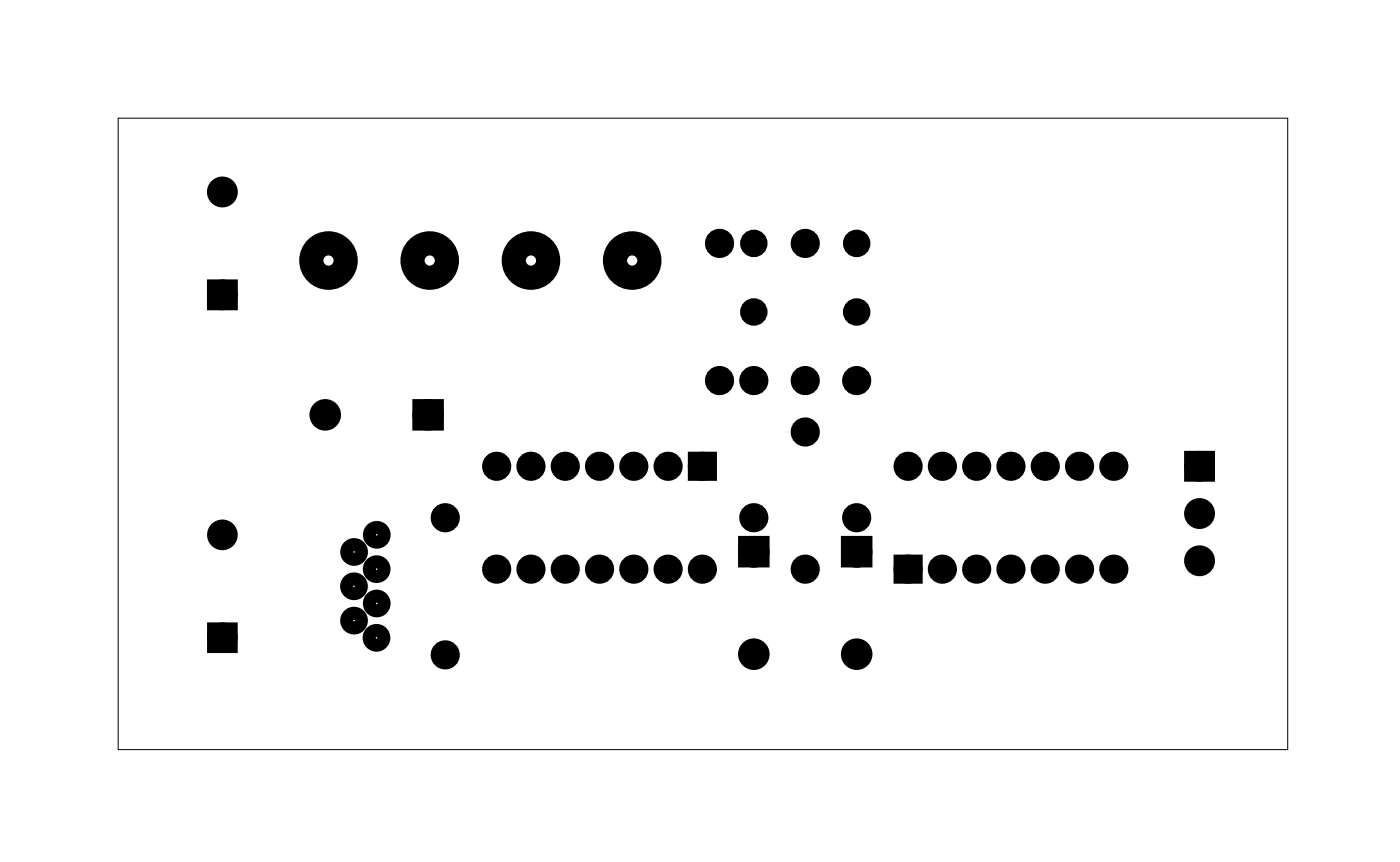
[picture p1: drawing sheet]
<svg xmlns="http://www.w3.org/2000/svg" width="104mm" height="64mm" viewBox="0 0 104 64" stroke-linecap="round" stroke-linejoin="round" font-family="sans-serif">
<path d="M8.8 8.8h86.6v46.7h-86.6z" fill="none" stroke="#000" stroke-width=".07"/>
<g fill="#000">
<path d="M15.7 21.1h1.5v1.5h-1.5zM30.9 29.9h1.6v1.6h-1.6zM51.3 33.8h1.4v1.4h-1.4zM88.1 33.8h1.5v1.5h-1.5zM15.7 46.5h1.5v1.5h-1.5zM55.1 40.1h1.5v1.6h-1.5zM62.7 40.1h1.6v1.6h-1.6zM66.6 41.5h1.4v1.4h-1.4z"/>
<path d="M22.3 19.3a2 2 0 0 0 4 0 2 2 0 0 0-4 0zM23.8 19.3a.55 .55 0 0 1 1.1 0 .55 .55 0 0 1-1.1 0z"/>
<path d="M29.8 19.3a2 2 0 0 0 4 0 2 2 0 0 0-4 0zM31.3 19.3a.55 .55 0 0 1 1.1 0 .55 .55 0 0 1-1.1 0z"/>
<path d="M37.3 19.3a2 2 0 0 0 4 0 2 2 0 0 0-4 0zM38.8 19.3a.55 .55 0 0 1 1.1 0 .55 .55 0 0 1-1.1 0z"/>
<path d="M44.8 19.3a2 2 0 0 0 4 0 2 2 0 0 0-4 0zM46.3 19.3a.55 .55 0 0 1 1.1 0 .55 .55 0 0 1-1.1 0z"/>
<path d="M27.1 39.6a.86 .86 0 0 0 1.7 0 .86 .86 0 0 0-1.7 0zM27.7 39.6a.24 .24 0 0 1 .4 0 .24 .24 0 0 1-.4 0z"/>
<path d="M25.4 43.4a.86 .86 0 0 0 1.7 0 .86 .86 0 0 0-1.7 0zM26 43.4a.25 .25 0 0 1 .5 0 .25 .25 0 0 1-.5 0z"/>
<path d="M25.4 46a.86 .86 0 0 0 1.7 0 .86 .86 0 0 0-1.7 0zM26 46a.25 .25 0 0 1 .5 0 .25 .25 0 0 1-.5 0z"/>
<path d="M25.4 40.9a.86 .86 0 0 0 1.7 0 .86 .86 0 0 0-1.7 0zM26 40.9a.25 .25 0 0 1 .5 0 .25 .25 0 0 1-.5 0z"/>
<path d="M27 47.2a.86 .86 0 0 0 1.7 0 .86 .86 0 0 0-1.7 0zM27.7 47.2a.24 .24 0 0 1 .4 0 .24 .24 0 0 1-.4 0z"/>
<path d="M27 42.2a.9 .9 0 0 0 1.8 0 .9 .9 0 0 0-1.8 0zM27.7 42.2a.24 .24 0 0 1 .4 0 .24 .24 0 0 1-.4 0z"/>
<path d="M27.1 44.7a.86 .86 0 0 0 1.7 0 .86 .86 0 0 0-1.7 0zM27.7 44.7a.24 .24 0 0 1 .4 0 .24 .24 0 0 1-.4 0z"/>
</g>
<g fill="none" stroke="#000" stroke-width=".76" stroke-linecap="butt">
<path d="M15.7 21.1h1.5v1.5h-1.5zM30.9 29.9h1.6v1.6h-1.6zM51.3 33.8h1.4v1.4h-1.4zM88.1 33.8h1.5v1.5h-1.5zM15.7 46.5h1.5v1.5h-1.5zM55.1 40.1h1.5v1.6h-1.5zM62.7 40.1h1.6v1.6h-1.6zM66.6 41.5h1.4v1.4h-1.4z"/>
<circle cx="16.5" cy="14.2" r=".76"/>
<circle cx="53.3" cy="18" r=".7"/>
<circle cx="55.8" cy="18" r=".64"/>
<circle cx="59.7" cy="18" r=".7"/>
<circle cx="63.5" cy="18" r=".64"/>
<circle cx="16.5" cy="39.6" r=".75"/>
<circle cx="16.5" cy="21.8" r=".76"/>
<circle cx="24.1" cy="30.7" r=".79"/>
<circle cx="31.7" cy="30.7" r=".79"/>
<circle cx="33" cy="38.4" r=".7"/>
<circle cx="36.8" cy="34.5" r=".7"/>
<circle cx="39.3" cy="34.5" r=".7"/>
<circle cx="41.9" cy="34.5" r=".7"/>
<circle cx="44.4" cy="34.5" r=".7"/>
<circle cx="47" cy="34.5" r=".7"/>
<circle cx="49.5" cy="34.5" r=".7"/>
<circle cx="52" cy="34.5" r=".7"/>
<circle cx="53.3" cy="28.2" r=".7"/>
<circle cx="55.8" cy="23.1" r=".64"/>
<circle cx="55.8" cy="28.2" r=".7"/>
<circle cx="55.8" cy="38.4" r=".7"/>
<circle cx="59.7" cy="32" r=".7"/>
<circle cx="59.7" cy="28.2" r=".7"/>
<circle cx="63.5" cy="23.1" r=".64"/>
<circle cx="63.5" cy="28.2" r=".7"/>
<circle cx="63.5" cy="38.4" r=".7"/>
<circle cx="67.3" cy="34.5" r=".7"/>
<circle cx="69.8" cy="34.5" r=".7"/>
<circle cx="72.4" cy="34.5" r=".7"/>
<circle cx="74.9" cy="34.5" r=".7"/>
<circle cx="77.4" cy="34.5" r=".7"/>
<circle cx="80" cy="34.5" r=".7"/>
<circle cx="82.5" cy="34.5" r=".7"/>
<circle cx="88.9" cy="38" r=".76"/>
<circle cx="88.9" cy="34.5" r=".76"/>
<circle cx="16.5" cy="47.2" r=".75"/>
<circle cx="33" cy="48.5" r=".7"/>
<circle cx="36.8" cy="42.2" r=".7"/>
<circle cx="39.3" cy="42.2" r=".7"/>
<circle cx="41.9" cy="42.2" r=".7"/>
<circle cx="44.4" cy="42.2" r=".7"/>
<circle cx="47" cy="42.2" r=".7"/>
<circle cx="49.5" cy="42.2" r=".7"/>
<circle cx="52" cy="42.2" r=".7"/>
<circle cx="55.8" cy="40.9" r=".79"/>
<circle cx="55.8" cy="48.5" r=".79"/>
<circle cx="59.7" cy="42.2" r=".7"/>
<circle cx="63.5" cy="40.9" r=".79"/>
<circle cx="63.5" cy="48.5" r=".79"/>
<circle cx="67.3" cy="42.2" r=".7"/>
<circle cx="69.8" cy="42.2" r=".7"/>
<circle cx="72.4" cy="42.2" r=".7"/>
<circle cx="74.9" cy="42.2" r=".7"/>
<circle cx="77.4" cy="42.2" r=".7"/>
<circle cx="80" cy="42.2" r=".7"/>
<circle cx="82.5" cy="42.2" r=".7"/>
<circle cx="88.9" cy="41.5" r=".76"/>
</g>
<g fill="#000">
<circle cx="16.5" cy="14.2" r=".76"/>
<circle cx="53.3" cy="18" r=".7"/>
<circle cx="55.8" cy="18" r=".64"/>
<circle cx="59.7" cy="18" r=".7"/>
<circle cx="63.5" cy="18" r=".64"/>
<circle cx="16.5" cy="39.6" r=".75"/>
<circle cx="16.5" cy="21.8" r=".76"/>
<circle cx="24.1" cy="30.7" r=".79"/>
<circle cx="31.7" cy="30.7" r=".79"/>
<circle cx="33" cy="38.4" r=".7"/>
<circle cx="36.8" cy="34.5" r=".7"/>
<circle cx="39.3" cy="34.5" r=".7"/>
<circle cx="41.9" cy="34.5" r=".7"/>
<circle cx="44.4" cy="34.5" r=".7"/>
<circle cx="47" cy="34.5" r=".7"/>
<circle cx="49.5" cy="34.5" r=".7"/>
<circle cx="52" cy="34.5" r=".7"/>
<circle cx="53.3" cy="28.2" r=".7"/>
<circle cx="55.8" cy="23.1" r=".64"/>
<circle cx="55.8" cy="28.2" r=".7"/>
<circle cx="55.8" cy="38.4" r=".7"/>
<circle cx="59.7" cy="32" r=".7"/>
<circle cx="59.7" cy="28.2" r=".7"/>
<circle cx="63.5" cy="23.1" r=".64"/>
<circle cx="63.5" cy="28.2" r=".7"/>
<circle cx="63.5" cy="38.4" r=".7"/>
<circle cx="67.3" cy="34.5" r=".7"/>
<circle cx="69.8" cy="34.5" r=".7"/>
<circle cx="72.4" cy="34.5" r=".7"/>
<circle cx="74.9" cy="34.5" r=".7"/>
<circle cx="77.4" cy="34.5" r=".7"/>
<circle cx="80" cy="34.5" r=".7"/>
<circle cx="82.5" cy="34.5" r=".7"/>
<circle cx="88.9" cy="38" r=".76"/>
<circle cx="88.9" cy="34.5" r=".76"/>
<circle cx="16.5" cy="47.2" r=".75"/>
<circle cx="33" cy="48.5" r=".7"/>
<circle cx="36.8" cy="42.2" r=".7"/>
<circle cx="39.3" cy="42.2" r=".7"/>
<circle cx="41.9" cy="42.2" r=".7"/>
<circle cx="44.4" cy="42.2" r=".7"/>
<circle cx="47" cy="42.2" r=".7"/>
<circle cx="49.5" cy="42.2" r=".7"/>
<circle cx="52" cy="42.2" r=".7"/>
<circle cx="55.8" cy="48.5" r=".79"/>
<circle cx="55.8" cy="40.9" r=".79"/>
<circle cx="59.7" cy="42.2" r=".7"/>
<circle cx="63.5" cy="48.5" r=".79"/>
<circle cx="63.5" cy="40.9" r=".79"/>
<circle cx="67.3" cy="42.2" r=".7"/>
<circle cx="69.8" cy="42.2" r=".7"/>
<circle cx="72.4" cy="42.2" r=".7"/>
<circle cx="74.9" cy="42.2" r=".7"/>
<circle cx="77.4" cy="42.2" r=".7"/>
<circle cx="80" cy="42.2" r=".7"/>
<circle cx="82.5" cy="42.2" r=".7"/>
<circle cx="88.9" cy="41.5" r=".76"/>
</g>
<g fill="none" stroke="#000" stroke-width=".34">
<circle cx="24.3" cy="19.3" r=".55"/>
<circle cx="24.3" cy="19.3" r="2"/>
<circle cx="31.8" cy="19.3" r=".55"/>
<circle cx="31.8" cy="19.3" r="2"/>
<circle cx="39.3" cy="19.3" r=".55"/>
<circle cx="39.3" cy="19.3" r="2"/>
<circle cx="46.8" cy="19.3" r=".55"/>
<circle cx="46.8" cy="19.3" r="2"/>
<circle cx="27.9" cy="39.6" r=".86"/>
<circle cx="27.9" cy="39.6" r=".24"/>
<circle cx="26.2" cy="43.4" r=".24"/>
<circle cx="26.2" cy="43.4" r=".86"/>
<circle cx="26.2" cy="46" r=".86"/>
<circle cx="26.2" cy="46" r=".24"/>
<circle cx="26.2" cy="40.9" r=".24"/>
<circle cx="26.2" cy="40.9" r=".86"/>
<circle cx="27.9" cy="47.2" r=".24"/>
<circle cx="27.9" cy="47.2" r=".86"/>
<circle cx="27.9" cy="42.2" r=".24"/>
<circle cx="27.9" cy="42.2" r=".86"/>
<circle cx="27.9" cy="44.7" r=".86"/>
<circle cx="27.9" cy="44.7" r=".24"/>
</g>
</svg>
